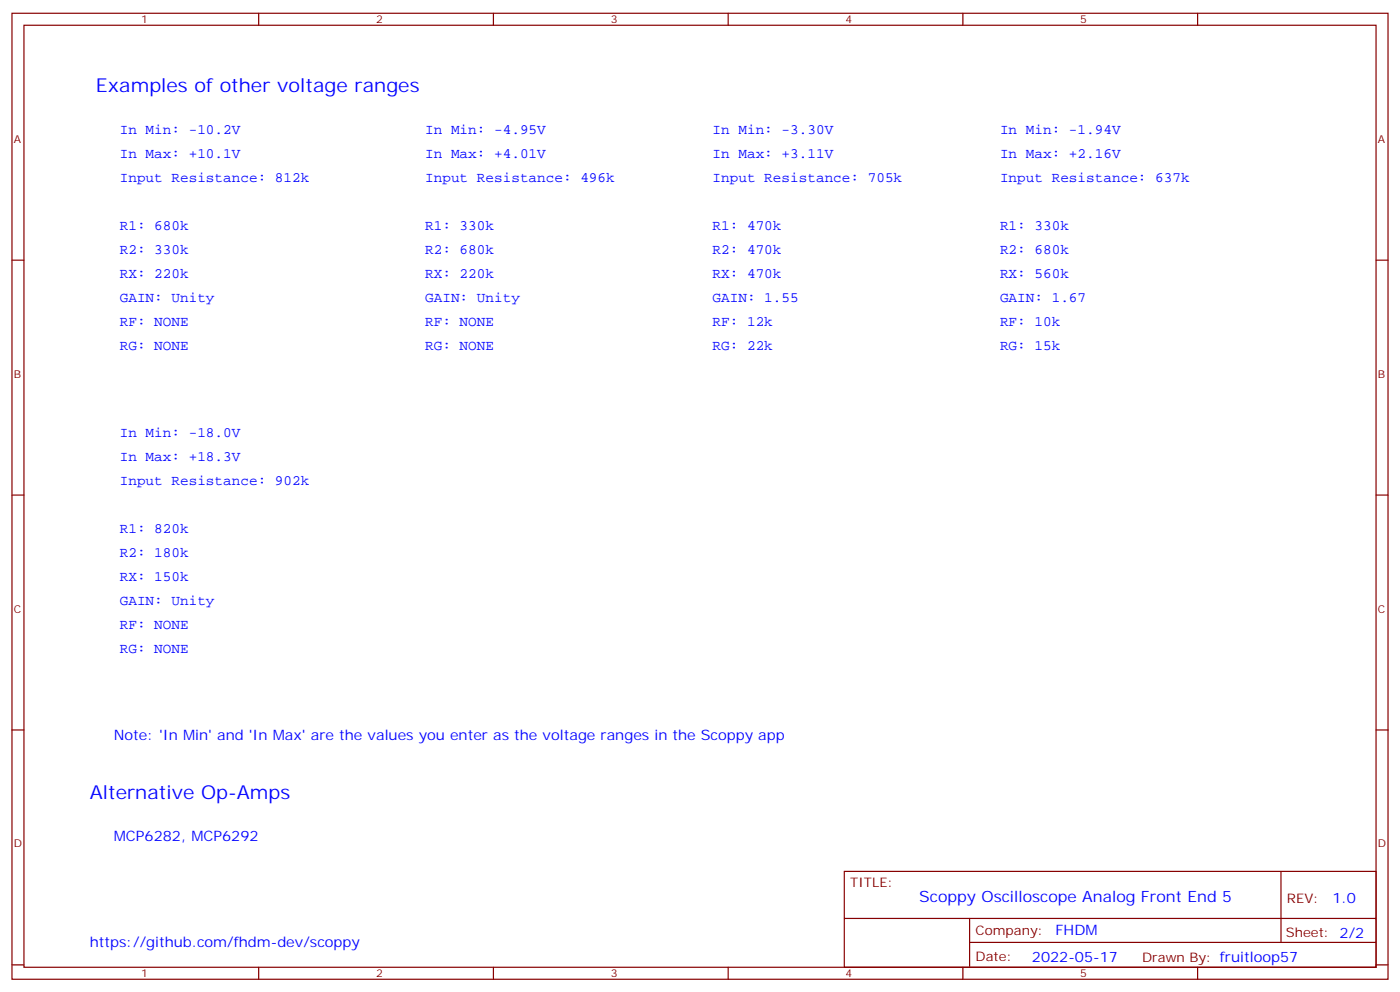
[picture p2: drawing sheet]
<svg xmlns="http://www.w3.org/2000/svg" width="412mm" height="292mm" viewBox="0 0 412 292" stroke-linecap="round" stroke-linejoin="round" font-family="sans-serif">
<defs><g id="words">
<g font-size="5.6" fill="#00f">
<text x="28.2" y="27.2">Examples of other voltage ranges</text>
<text x="26.5" y="235.3">Alternative Op-Amps</text>
</g>
<text font-size="4.6" fill="#00f" x="270.8" y="265.5">Scoppy Oscilloscope Analog Front End 5</text>
<g font-size="4.2" fill="#00f">
<text x="35.3" y="39.5">In Min: -10.2V</text>
<text x="125.2" y="39.5">In Min: -4.95V</text>
<text x="209.9" y="39.5">In Min: -3.30V</text>
<text x="294.6" y="39.5">In Min: -1.94V</text>
<text x="35.3" y="46.6">In Max: +10.1V</text>
<text x="125.2" y="46.6">In Max: +4.01V</text>
<text x="209.9" y="46.6">In Max: +3.11V</text>
<text x="294.6" y="46.6">In Max: +2.16V</text>
<text x="35.3" y="53.6">Input Resistance: 812k</text>
<text x="125.2" y="53.6">Input Resistance: 496k</text>
<text x="209.9" y="53.6">Input Resistance: 705k</text>
<text x="294.6" y="53.6">Input Resistance: 637k</text>
<text x="35.3" y="67.8">R1: 680k</text>
<text x="125.2" y="67.8">R1: 330k</text>
<text x="209.9" y="67.8">R1: 470k</text>
<text x="294.6" y="67.8">R1: 330k</text>
<text x="35.3" y="74.8">R2: 330k</text>
<text x="125.2" y="74.8">R2: 680k</text>
<text x="209.9" y="74.8">R2: 470k</text>
<text x="294.6" y="74.8">R2: 680k</text>
<text x="35.3" y="81.9">RX: 220k</text>
<text x="125.2" y="81.9">RX: 220k</text>
<text x="209.9" y="81.9">RX: 470k</text>
<text x="294.6" y="81.9">RX: 560k</text>
<text x="35.3" y="88.9">GAIN: Unity</text>
<text x="125.2" y="88.9">GAIN: Unity</text>
<text x="209.9" y="88.9">GAIN: 1.55</text>
<text x="294.6" y="88.9">GAIN: 1.67</text>
<text x="35.3" y="96">RF: NONE</text>
<text x="125.2" y="96">RF: NONE</text>
<text x="209.9" y="96">RF: 12k</text>
<text x="294.6" y="96">RF: 10k</text>
<text x="35.3" y="103">RG: NONE</text>
<text x="125.2" y="103">RG: NONE</text>
<text x="209.9" y="103">RG: 22k</text>
<text x="294.6" y="103">RG: 15k</text>
<text x="35.3" y="128.8">In Min: -18.0V</text>
<text x="35.3" y="135.8">In Max: +18.3V</text>
<text x="35.3" y="142.9">Input Resistance: 902k</text>
<text x="35.3" y="157">R1: 820k</text>
<text x="35.3" y="164">R2: 180k</text>
<text x="35.3" y="171.1">RX: 150k</text>
<text x="35.3" y="178.2">GAIN: Unity</text>
<text x="35.3" y="185.2">RF: NONE</text>
<text x="35.3" y="192.3">RG: NONE</text>
<text x="33.5" y="217.7">Note: 'In Min' and 'In Max' are the values you enter as the voltage ranges in the Scoppy app</text>
<text x="33.5" y="247.7">MCP6282, MCP6292</text>
<text x="392.5" y="265.8">1.0</text>
<text x="310.9" y="275.3">FHDM</text>
<text x="26.5" y="278.7">https://github.com/fhdm-dev/scoppy</text>
<text x="304" y="283.1">2022-05-17</text>
</g>
<g font-size="3.9" fill="#800">
<text x="250.5" y="261.1">TITLE:</text>
<text x="379.1" y="265.8">REV:</text>
<text x="287.4" y="275.3">Company:</text>
<text x="378.7" y="275.9">Sheet: 2/2</text>
<text x="287.4" y="283">Date:</text>
<text x="336.4" y="283">Drawn By: fruitloop57</text>
</g>
<g font-size="3.2" fill="#800">
<text x="41.6" y="6.9">1</text>
<text x="110.8" y="6.9">2</text>
<text x="179.9" y="6.9">3</text>
<text x="249.1" y="6.9">4</text>
<text x="318.2" y="6.9">5</text>
<text x="4.1" y="42">A</text>
<text x="405.9" y="42">A</text>
<text x="4.1" y="111.1">B</text>
<text x="405.9" y="111.1">B</text>
<text x="4.1" y="180.3">C</text>
<text x="405.9" y="180.3">C</text>
<text x="4.1" y="249.4">D</text>
<text x="405.9" y="249.4">D</text>
<text x="41.6" y="287.7">1</text>
<text x="110.8" y="287.7">2</text>
<text x="179.9" y="287.7">3</text>
<text x="249.1" y="287.7">4</text>
<text x="318.2" y="287.7">5</text>
</g>
</g></defs>
<g fill="none" stroke="#870000" stroke-width=".35">
<path d="M3.5 3.9h405.4v284.3h-405.4zM7.1 7.4h398.2v277.3h-398.2zM76.2 3.9v3.5M145.3 3.9v3.5M214.5 3.9v3.5M283.6 3.9v3.5M352.8 3.9v3.5M3.5 76.6h3.6M405.3 76.6h3.6M3.5 145.7h3.6M405.3 145.7h3.6M3.5 214.9h3.6"/>
<path d="M405.3 214.9h3.6M248.7 256.5h156.6v28.2h-156.6zM377.3 256.5v20.9M248.7 270.3h156.5M285.6 277.4h119.6M285.6 270.3v14.2M3.5 284h3.6M76.2 284.7v3.5M145.3 284.7v3.5M214.5 284.7v3.5M283.6 284.7v3.5M352.8 284.7v3.5"/>
<path d="M405.3 284h3.6"/>
</g>
<use href="#words"/>
</svg>
